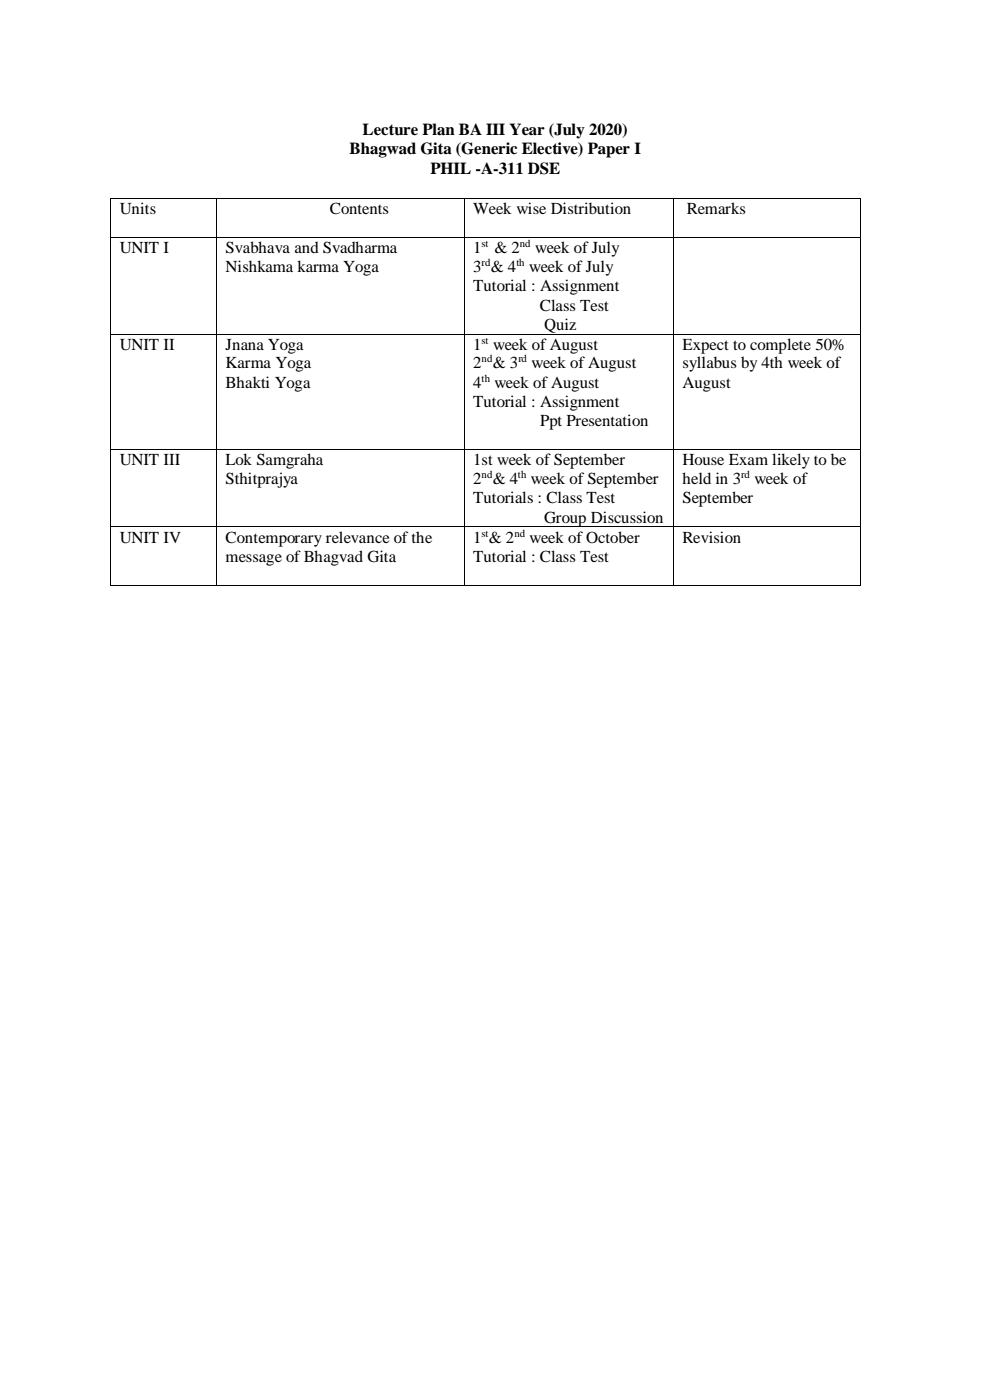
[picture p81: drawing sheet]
<svg xmlns="http://www.w3.org/2000/svg" width="210mm" height="297mm" viewBox="0 0 210 297" stroke-linecap="round" stroke-linejoin="round" font-family="sans-serif">
<defs><g id="words">
<g font-size="3.6">
<text x="76.9" y="28.7">Lecture Plan BA III Year (July 2020)</text>
<text x="74.1" y="32.8">Bhagwad Gita (Generic Elective) Paper I</text>
<text x="91.3" y="36.8">PHIL -A-311 DSE</text>
<text x="25.4" y="45.4">Units</text>
<text x="70" y="45.4">Contents</text>
<text x="100.4" y="45.4">Week wise Distribution</text>
<text x="145.7" y="45.4">Remarks</text>
<text x="25.4" y="53.7">UNIT I</text>
<text x="47.9" y="53.7">Svabhava and Svadharma</text>
<text x="100.4" y="53.7">1</text>
<text x="104.9" y="53.7">&amp; 2</text>
<text x="113.5" y="53.7">week of July</text>
<text x="47.9" y="57.8">Nishkama karma Yoga</text>
<text x="100.4" y="57.8">3 &amp; 4</text>
<text x="112.2" y="57.8">week of July</text>
<text x="100.4" y="61.8">Tutorial : Assignment</text>
<text x="114.5" y="65.9">Class Test</text>
<text x="115.4" y="70">Quiz</text>
<text x="25.4" y="74.2">UNIT II</text>
<text x="47.9" y="74.2">Jnana Yoga</text>
<text x="100.4" y="74.2">1 week of August</text>
<text x="144.8" y="74.2">Expect to complete 50%</text>
<text x="47.9" y="78.2">Karma Yoga</text>
<text x="47.9" y="82.2">Bhakti Yoga</text>
<text x="100.4" y="78.2">2 &amp; 3</text>
<text x="100.4" y="82.2">4</text>
<text x="104.9" y="82.2">week of August</text>
<text x="112.7" y="78.2">week of August</text>
<text x="144.8" y="78.2">syllabus by 4th week of</text>
<text x="144.8" y="82.2">August</text>
<text x="100.4" y="86.3">Tutorial : Assignment</text>
<text x="114.6" y="90.4">Ppt Presentation</text>
<text x="25.4" y="98.7">UNIT III</text>
<text x="47.9" y="98.7">Lok Samgraha</text>
<text x="100.4" y="98.7">1st week of September</text>
<text x="144.8" y="98.7">House Exam likely to be</text>
<text x="47.9" y="102.7">Sthitprajya</text>
<text x="100.4" y="102.7">2 &amp; 4</text>
<text x="100.4" y="106.8">Tutorials : Class Test</text>
<text x="112.6" y="102.7">week of September</text>
<text x="144.8" y="102.7">held in 3</text>
<text x="144.8" y="106.8">September</text>
<text x="160" y="102.7">week of</text>
<text x="115.4" y="110.9">Group Discussion</text>
<text x="25.4" y="115.1">UNIT IV</text>
<text x="47.9" y="115.1">Contemporary relevance of the</text>
<text x="47.9" y="119.2">message of Bhagvad Gita</text>
<text x="100.4" y="115.1">1 &amp; 2</text>
<text x="100.4" y="119.2">Tutorial : Class Test</text>
<text x="112.3" y="115.1">week of October</text>
<text x="144.8" y="115.1">Revision</text>
</g>
<g font-size="2.3">
<text x="102.2" y="52.4">st</text>
<text x="110.3" y="52.4">nd</text>
<text x="102.2" y="56.5">rd</text>
<text x="109.5" y="56.5">th</text>
<text x="102.2" y="72.9">st</text>
<text x="102.2" y="76.9">nd</text>
<text x="109.9" y="76.9">rd</text>
<text x="102.2" y="81">th</text>
<text x="102.2" y="101.5">nd</text>
<text x="109.9" y="101.5">th</text>
<text x="157.2" y="101.5">rd</text>
<text x="102.2" y="113.8">st</text>
<text x="109.1" y="113.8">nd</text>
</g>
</g></defs>
<g fill="#000">
<path d="M23.4 42h.1v.2h-.1z" fill-rule="evenodd"/>
<path d="M23.4 42h.1v.2h-.1z" fill-rule="evenodd"/>
<path d="M23.4 50.3h.1v.2h-.1z" fill-rule="evenodd"/>
<path d="M45.8 42h.2v.2h-.2z" fill-rule="evenodd"/>
<path d="M45.8 50.3h.2v.2h-.2z" fill-rule="evenodd"/>
<path d="M98.4 42h.2v.2h-.2z" fill-rule="evenodd"/>
<path d="M98.4 50.3h.2v.2h-.2z" fill-rule="evenodd"/>
<path d="M142.7 42h.2v.2h-.2z" fill-rule="evenodd"/>
<path d="M142.7 50.3h.2v.2h-.2z" fill-rule="evenodd"/>
<path d="M182.5 42h.2v.2h-.2z" fill-rule="evenodd"/>
<path d="M182.5 42h.2v.2h-.2z" fill-rule="evenodd"/>
<path d="M182.5 50.3h.2v.2h-.2z" fill-rule="evenodd"/>
<path d="M23.4 70.8h.1v.2h-.1z" fill-rule="evenodd"/>
<path d="M45.8 70.8h.2v.2h-.2z" fill-rule="evenodd"/>
<path d="M98.4 70.8h.2v.2h-.2z" fill-rule="evenodd"/>
<path d="M142.7 70.8h.2v.2h-.2z" fill-rule="evenodd"/>
<path d="M182.5 70.8h.2v.2h-.2z" fill-rule="evenodd"/>
<path d="M23.4 95.3h.1v.1h-.1z" fill-rule="evenodd"/>
<path d="M45.8 95.3h.2v.1h-.2z" fill-rule="evenodd"/>
<path d="M98.4 95.3h.2v.1h-.2z" fill-rule="evenodd"/>
<path d="M142.7 95.3h.2v.1h-.2z" fill-rule="evenodd"/>
<path d="M182.5 95.3h.2v.1h-.2z" fill-rule="evenodd"/>
<path d="M23.4 111.7h.1v.2h-.1z" fill-rule="evenodd"/>
<path d="M45.8 111.7h.2v.2h-.2z" fill-rule="evenodd"/>
<path d="M98.4 111.7h.2v.2h-.2z" fill-rule="evenodd"/>
<path d="M142.7 111.7h.2v.2h-.2z" fill-rule="evenodd"/>
<path d="M182.5 111.7h.2v.2h-.2z" fill-rule="evenodd"/>
<path d="M23.4 124.1h.1v.1h-.1z" fill-rule="evenodd"/>
<path d="M23.4 124.1h.1v.1h-.1z" fill-rule="evenodd"/>
<path d="M45.8 124.1h.2v.1h-.2z" fill-rule="evenodd"/>
<path d="M98.4 124.1h.2v.1h-.2z" fill-rule="evenodd"/>
<path d="M142.7 124.1h.2v.1h-.2z" fill-rule="evenodd"/>
<path d="M182.5 124.1h.2v.1h-.2z" fill-rule="evenodd"/>
<path d="M182.5 124.1h.2v.1h-.2z" fill-rule="evenodd"/>
</g>
<g fill="none" stroke="#000" stroke-width=".21">
<path d="M23.5 42.2v8.1M23.5 50.5v20.3M23.5 42.1h22.3M23.5 50.4h22.3M45.9 42.2v8.1M45.9 50.5v20.3M46 42.1h52.4M46 50.4h52.4M98.5 42.2v8.1M98.5 50.5v20.3M98.6 42.1h44.1M98.6 50.4h44.1"/>
<path d="M142.8 42.2v8.1M142.8 50.5v20.3M142.9 42.1h39.6M142.9 50.4h39.6M182.6 42.2v8.1M182.6 50.5v20.3M23.5 71v24.3M23.5 70.9h22.3M45.9 71v24.3M46 70.9h52.4M98.5 71v24.3M98.6 70.9h44.1"/>
<path d="M142.8 71v24.3M142.9 70.9h39.6M182.6 71v24.3M23.5 95.4v16.3M23.5 95.4h22.3M45.9 95.4v16.3M46 95.4h52.4M98.5 95.4v16.3M98.6 95.4h44.1M142.8 95.4v16.3M142.9 95.4h39.6M182.6 95.4v16.3"/>
<path d="M23.5 111.9v12.2M23.5 111.8h22.3M45.9 111.9v12.2M46 111.8h52.4M98.5 111.9v12.2M98.6 111.8h44.1M142.8 111.9v12.2M142.9 111.8h39.6M182.6 111.9v12.2M23.5 124.2h22.3M46 124.2h52.4M98.6 124.2h44.1"/>
<path d="M142.9 124.2h39.6"/>
</g>
<use href="#words"/>
</svg>
